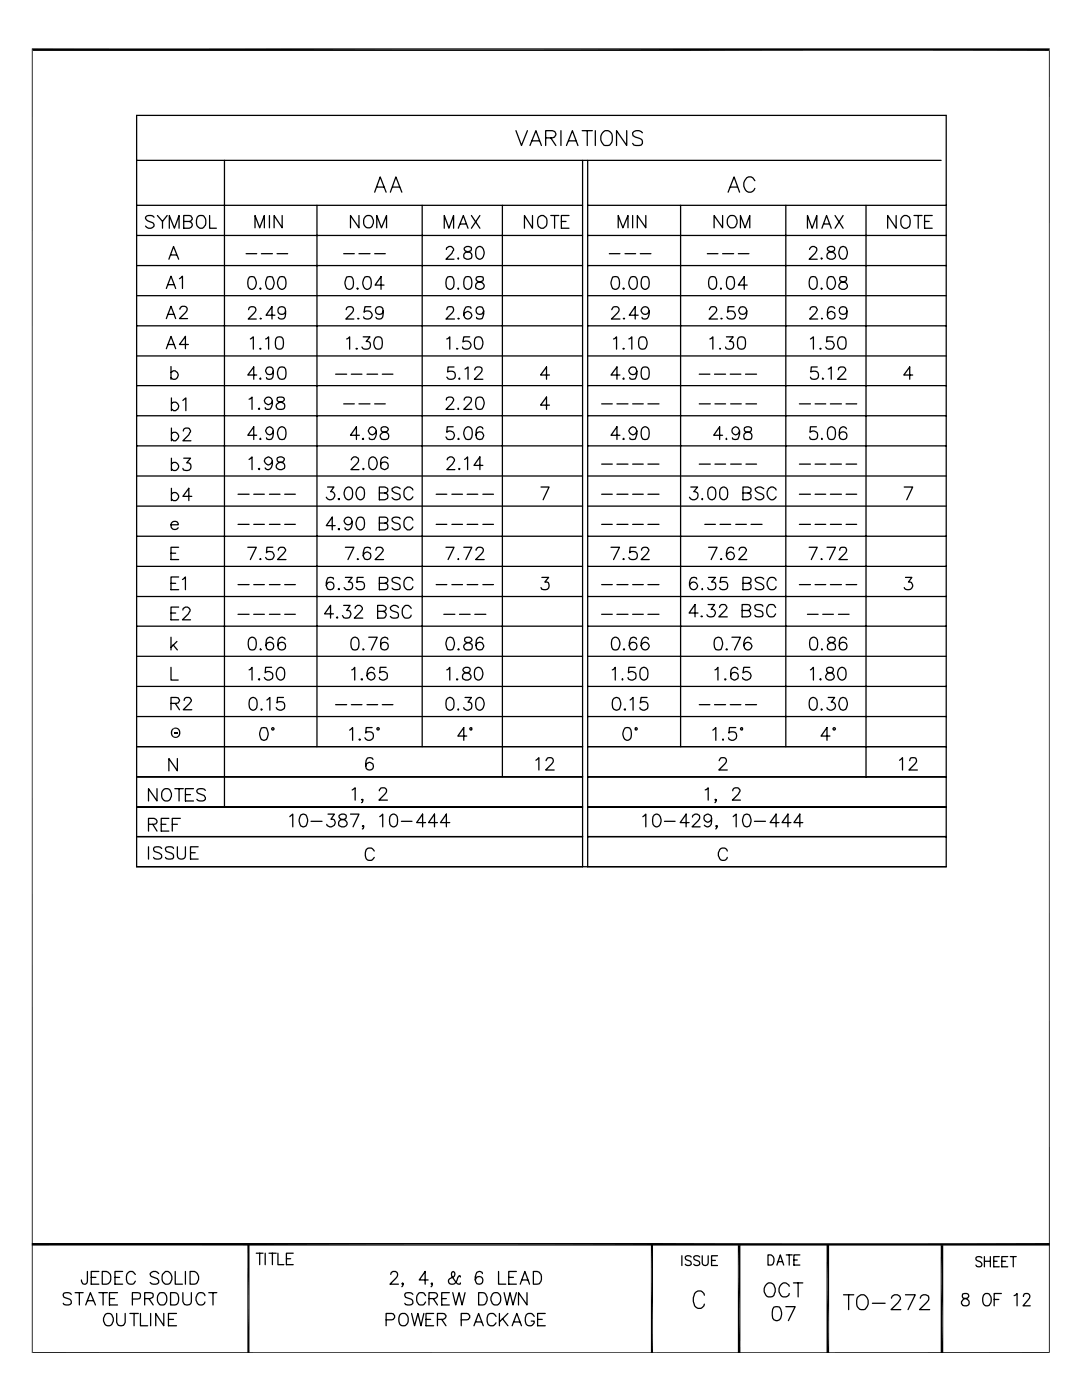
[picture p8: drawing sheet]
<svg xmlns="http://www.w3.org/2000/svg" width="216mm" height="279mm" viewBox="0 0 216 279" stroke-linecap="round" stroke-linejoin="round" font-family="sans-serif">
<g fill="none" stroke="#000" stroke-width=".25">
<path d="M27.3 23h161.5v150h-161.5zM27.3 32h160.5M44.8 32v129M74.8 38.4l1.1-3.1 1.1 3.1M75.2 37.3h1.4M77.9 38.4l1.1-3.1 1.2 3.1M78.3 37.3h1.5M103 26.1l1.1 2.9 1.1-2.9M105.7 29l1.2-2.9 1.1 2.9M106.2 28.1h1.4M108.9 27.5h1.3a.77 .77 0 0 0 .5-1.2l-.5-.2h-1.3v2.9M109.9 27.5l1 1.5"/>
<path d="M111.9 26.1v2.9M113 29l1.2-2.9 1.1 2.9M113.5 28.1h1.4M116.2 26.1h2M116.2 32v141M117.2 26.1v2.9M117.3 32v141h71.5M118.8 26.1v2.9M120.2 26.5l.3-.3a1.1 1.1 0 0 1 1.7 1 1.47 1.47 0 0 1-.9 1.8h-.8a1.79 1.79 0 0 1-.3-2.5zM125.1 26.1v2.9l-2.1-2.9v2.9M128.2 26.5a1.26 1.26 0 0 0-2 0 .64 .64 0 0 0 .5 .8l.9 .3a.73 .73 0 0 1 .6 .8 .73 .73 0 0 1-.7 .6h-1l-.3-.4M145.3 38.4l1.2-3.1 1.1 3.1"/>
<path d="M145.7 37.3h1.5M150.6 36.1a1.05 1.05 0 0 0-1-.8 1.05 1.05 0 0 0-1 .8 1.7 1.7 0 0 0 .8 2.3 1.08 1.08 0 0 0 1.2-.8M27.3 53h88.9M27.3 41h88.9M27.3 47h88.9M27.3 59h88.9M30.7 43.3a1.16 1.16 0 0 0-1.7 0v.3a2.35 2.35 0 0 0 1.6 .9l.1 .6a1.01 1.01 0 0 1-1.7 0M31.4 43l1 1.2 1-1.2M32.4 44.2v1.4M33.2 57.6l.9-2.5 1 2.5M33.5 56.8h1.2M33.7 51.7l.9-2.5 1 2.5"/>
<path d="M33.8 45.6v-2.6l1 2.6 .9-2.6v2.6M34 50.9h1.2M35.8 55.6l.6-.5v2.5M36.7 44.2h1.1a.59 .59 0 0 0 .6-.6 .59 .59 0 0 0-.6-.6h-1.1v2.6h1.1a.69 .69 0 0 0 .4-1.2l-.4-.2M39.6 43.1l.8-.1a1.5 1.5 0 0 1 0 2.6 1.16 1.16 0 0 1-1.2-1.7l.2-.6zM41.8 43v2.6h1.4M49.1 50.6h2.1M49.8 55.3a.84 .84 0 0 1 1.2 .4 1.28 1.28 0 0 1-.9 2 1.14 1.14 0 0 1-.7-1.4l.1-.6zM50.9 45.5v-2.5l.9 2.5 .9-2.5v2.5M52 57.5l-.2 .1 .2 .1 .1-.1M52.2 50.6h2.2M53.3 55.3h1.1a2.08 2.08 0 0 1 0 2.3l-.6 .1a1.39 1.39 0 0 1-.6-2z"/>
<path d="M53.8 43v2.5M55.3 50.6h2.1M55.8 55.3a.84 .84 0 0 1 1.2 .4 2.21 2.21 0 0 1-.3 1.9 .74 .74 0 0 1-1.2-.4 1.81 1.81 0 0 1 .3-1.9zM56.3 43v2.5l-1.6-2.5v2.5M63.2 41v108M68.6 50.6h2.1M69.2 55.3a.9 .9 0 0 1 1.2 .4 2.21 2.21 0 0 1-.2 1.9l-.6 .1a1.39 1.39 0 0 1-.6-2zM71.4 57.5l-.2 .1 .2 .1 .1-.1M71.6 43v2.5l-1.7-2.5v2.5M71.6 50.6h2.2M72.8 55.3a.84 .84 0 0 1 1.2 .4 2.21 2.21 0 0 1-.3 1.9 .74 .74 0 0 1-1.1-.4 1.81 1.81 0 0 1 .2-1.9zM73.1 43.1a1.13 1.13 0 0 1 1.3 .4 1.13 1.13 0 0 1-.1 1.4 .92 .92 0 0 1-1 .6 .92 .92 0 0 1-.7-1 1.34 1.34 0 0 1 .5-1.4z"/>
<path d="M74.8 50.6h2.1M75.2 45.5v-2.5l.9 2.5 1-2.5v2.5M76.6 56.9h-1.8l1.2-1.7v2.5M84.2 41v108M88.6 45.6v-2.6l1 2.6 .9-2.6v2.6M89.1 49.8a.72 .72 0 0 1 .8-.6 .72 .72 0 0 1 .6 .8l-.3 .5-1.2 1.2h1.6M89.3 55.3a.84 .84 0 0 1 1.2 .4 2.21 2.21 0 0 1-.2 1.9 .74 .74 0 0 1-1.2-.4 2.45 2.45 0 0 1 .2-1.9zM91.4 45.6l1.1-2.6 .9 2.6M91.4 57.5v.2l.1-.1M91.4 51.5v.2l.1-.1M91.9 44.7h1.1M92.8 49.4l-.2 .4a1.4 1.4 0 0 0 1.2 .6 .81 .81 0 0 1 .2 1.2 .94 .94 0 0 1-1.5-.4 .73 .73 0 0 1 .7-.9l.8-.3 .1-.5a.89 .89 0 0 0-1.3-.1z"/>
<path d="M92.9 55.3a.84 .84 0 0 1 1.2 .4 2.21 2.21 0 0 1-.3 1.9 .74 .74 0 0 1-1.2-.4 2.45 2.45 0 0 1 .3-1.9zM94.1 43l1.7 2.6M95.2 55.3l-.2 .5a1.4 1.4 0 0 0 1.2 .6 .69 .69 0 0 1 .2 1.2 .94 .94 0 0 1-1.5-.4 .73 .73 0 0 1 .7-.9l.8-.3v-.7zM95.2 49.4a.74 .74 0 0 1 1.2 .3 1.28 1.28 0 0 1-.8 2 1.14 1.14 0 0 1-.7-1.4l.1-.6zM95.8 43l-1.7 2.6M100.2 41v114M106.3 43v2.6l-1.7-2.6v2.6M107.4 43.3l.5-.3a1.28 1.28 0 0 1 1.3 .9 1.28 1.28 0 0 1-.6 1.5l-.1 .2h-.6a1.44 1.44 0 0 1-.5-2zM109.9 43h1.6M110.7 43v2.6M112 44.2h.9M113.5 43h-1.5v2.6h1.5"/>
<path d="M117.3 53h71.5M117.3 41h71.5M117.3 47h71.5M117.3 59h71.5M121.6 50.6h2.1M122.3 55.3a.9 .9 0 0 1 1.2 .4 2.21 2.21 0 0 1-.2 1.9l-.6 .1a1.39 1.39 0 0 1-.6-2zM123.4 45.5v-2.5l.9 2.5 1-2.5v2.5M124.5 57.5l-.2 .1 .2 .1v-.1M124.7 50.6h2.1M125.9 55.3a.84 .84 0 0 1 1.2 .4 2.21 2.21 0 0 1-.3 1.9 .74 .74 0 0 1-1.2-.4 1.81 1.81 0 0 1 .3-1.9zM126.2 43v2.5M127.8 50.6h2.1"/>
<path d="M128.3 55.3a.84 .84 0 0 1 1.2 .4 2.21 2.21 0 0 1-.3 1.9 .74 .74 0 0 1-1.2-.4 2.45 2.45 0 0 1 .3-1.9zM128.9 43v2.5l-1.7-2.5v2.5M135.8 41v108M141.1 50.6h2.2M141.7 55.3a.84 .84 0 0 1 1.2 .4 2.21 2.21 0 0 1-.2 1.9 .74 .74 0 0 1-1.2-.4 2.45 2.45 0 0 1 .2-1.9zM143.8 57.5v.2l.1-.1M144.2 43v2.5l-1.7-2.5v2.5M144.2 50.6h2.2M145.3 55.3a.84 .84 0 0 1 1.2 .4 2.21 2.21 0 0 1-.3 1.9 .74 .74 0 0 1-1.2-.4 2.45 2.45 0 0 1 .3-1.9zM145.6 43.1a1.13 1.13 0 0 1 1.3 .4 1.13 1.13 0 0 1 0 1.4 .91 .91 0 0 1-1 .6 .91 .91 0 0 1-.8-1 1.34 1.34 0 0 1 .5-1.4zM147.3 50.6h2.1M147.7 45.5v-2.5l1 2.5 .9-2.5v2.5"/>
<path d="M149.1 56.9h-1.8l1.2-1.7v2.5M156.8 41v108M161.1 45.6v-2.6l1 2.6 .9-2.6v2.6M161.5 49.8a.72 .72 0 0 1 .8-.6 .72 .72 0 0 1 .7 .8l-.4 .5-1.1 1.2h1.6M161.8 55.3a.84 .84 0 0 1 1.2 .4 2.21 2.21 0 0 1-.3 1.9 .74 .74 0 0 1-1.2-.4 2.45 2.45 0 0 1 .3-1.9zM163.9 57.5v.2l.2-.1M163.9 51.5v.2l.2-.1M164 45.6l.9-2.6 1 2.6M164.3 44.7h1.2M165.3 49.4l-.2 .4 .4 .3a1.14 1.14 0 0 1 1.2 1.1 .93 .93 0 0 1-.8 .6 .93 .93 0 0 1-.9-.6 .73 .73 0 0 1 .7-.9l.8-.3v-.5l-.4-.3zM165.4 55.3a.84 .84 0 0 1 1.1 .4 1.28 1.28 0 0 1-.8 2 1.14 1.14 0 0 1-.7-1.4l.1-.6zM166.6 43l1.6 2.6"/>
<path d="M167.6 55.3a.54 .54 0 0 0 .3 .8l.8 .3 .4 .5a.76 .76 0 0 1-.6 .8 .91 .91 0 0 1-1.1-.5v-.3l.3-.5a1.4 1.4 0 0 0 1.2-.6l-.1-.5zM167.7 49.4l.6-.2a1.39 1.39 0 0 1 .6 2l-.2 .4-.6 .1a1.39 1.39 0 0 1-.5-2zM168.2 43l-1.6 2.6M172.8 41v114M178.8 43v2.6l-1.7-2.6v2.6M180 43.3l.4-.3h.5a1.44 1.44 0 0 1 .6 2l-.1 .2-.5 .4a1.29 1.29 0 0 1-1.2-.8 1.29 1.29 0 0 1 .3-1.5zM182.4 43h1.6M183.2 43v2.6M184.5 44.2h.9M186 43h-1.5v2.6h1.5M27.3 77h88.9M27.3 65h88.9"/>
<path d="M27.3 71h88.9M33.2 63.6l.9-2.5 1 2.5M33.2 69.6l.9-2.5 1 2.5M33.5 62.7h1.2M33.5 68.7h1.2M34.1 74.3a.81 .81 0 0 1 1.2 0 .81 .81 0 0 1 0 1.1 .81 .81 0 0 1-1.2 0M34.1 73.2v2.5M34.2 79.4v2.6M35.9 61.7a.72 .72 0 0 1 .8-.6 .72 .72 0 0 1 .6 .7l-.3 .6-1.2 1.2h1.6M36.5 79.9l.6-.5v2.6M37.6 68.7h-1.8l1.2-1.6v2.5M49.6 61.8a.55 .55 0 0 1 .5-.6h.4a.6 .6 0 0 1 .5 .9l-1.5 1.6h1.6"/>
<path d="M49.7 79.7l.6-.5v2.5M50 67.6l.5-.4v2.5M51.2 74.8h-1.8l1.2-1.6v2.5M52 63.5v.2l.2-.1M52 75.4l-.2 .2h.3M52 69.5l-.2 .1h.3M53 67.6l.6-.4v2.5M54.5 74.1a.77 .77 0 0 1-1.1 .5 .77 .77 0 0 1-.2-1.2 .77 .77 0 0 1 1.2 .2 2.48 2.48 0 0 1-.2 2 .72 .72 0 0 1-1-.2M54.9 62.9h-1.8l1.2-1.7v2.5M55.3 67.3a.89 .89 0 0 1 1.2 .3 2.35 2.35 0 0 1-.3 2 .89 .89 0 0 1-1.2-.3 2.35 2.35 0 0 1 .3-2zM55.4 79.3a.54 .54 0 0 0 .2 .9 1.03 1.03 0 0 1 1.2 1l-.1 .2a1.03 1.03 0 0 1-1.6-.2 1.02 1.02 0 0 1 1.3-1l.3-.4v-.2a1.09 1.09 0 0 0-1.3-.3zM55.8 73.3a.89 .89 0 0 1 1.2 .4 2.35 2.35 0 0 1-.3 1.9 .89 .89 0 0 1-1.2-.3 1.76 1.76 0 0 1 .3-2z"/>
<path d="M57 62.1a.77 .77 0 0 1-1.1 .5 .77 .77 0 0 1-.2-1.2 .77 .77 0 0 1 1.2 .2 2.48 2.48 0 0 1-.3 2 .85 .85 0 0 1-1.1-.3M67 74.7h2.2M69.1 61.8a.55 .55 0 0 1 .5-.6h.4a.6 .6 0 0 1 .4 .9l-1.4 1.6h1.6M69.2 67.6l.6-.4v2.5M70.1 74.7h2.1M71.2 69.5l-.2 .1h.3M71.5 63.5v.2l.1-.1M72.5 67.2h1.3l-.7 1a.8 .8 0 0 1 .8 .9 .8 .8 0 0 1-1.1 .6l-.3-.1-.3-.3M73.2 74.7h2.2M74 61.2h-1.2l-.2 1.1a.9 .9 0 0 1 1.3-.2 .9 .9 0 0 1 .2 1.3 .9 .9 0 0 1-1.3 .2l-.2-.4M75 67.3a.89 .89 0 0 1 1.2 .3 2.35 2.35 0 0 1-.3 2 .89 .89 0 0 1-1.1-.3 1.76 1.76 0 0 1 .2-2zM76.3 74.7h2.1"/>
<path d="M76.5 62.1a.77 .77 0 0 1-1.2 .5 .77 .77 0 0 1-.2-1.2 .77 .77 0 0 1 1.3 .2 2.48 2.48 0 0 1-.3 2 .85 .85 0 0 1-1.1-.3M89.1 79.8v-.1a.75 .75 0 0 1 .8-.5 .75 .75 0 0 1 .6 .7l-.3 .6-1.2 1.2h1.6M89.2 61.8l.1-.5 .8-.1a.62 .62 0 0 1 .3 .9l-1.4 1.6h1.7M89.2 67.6l.5-.4v2.5M90.6 73.2h-1.2l-.1 1.1a.9 .9 0 0 1 1.3 0 .9 .9 0 0 1-.1 1.3 1.05 1.05 0 0 1-1.3-.3M91.2 69.5v.2l.2-.1M91.5 63.5l-.1 .1h.2M91.7 75.4l-.2 .2h.3M92.6 79.8a.75 .75 0 0 1 .7-.6 .75 .75 0 0 1 .8 .5l-.1 .5-1.5 1.5h1.6M92.8 73.7l.6-.5v2.5M93.7 67.2h-1.2l-.1 1a.9 .9 0 0 1 1.3 .1 .9 .9 0 0 1-.1 1.3l-.4 .1a.71 .71 0 0 1-.9-.4M94 61.6a.72 .72 0 0 0-1-.3 1.74 1.74 0 0 0 0 2.3 .77 .77 0 0 0 1.1-.5 .77 .77 0 0 0-.7-1 1.06 1.06 0 0 0-.9 .8"/>
<path d="M94.7 73.8l.2-.4a.97 .97 0 0 1 1.2 0 .89 .89 0 0 1-.3 1.1l-1.1 1.2h1.7M95 67.3a.89 .89 0 0 1 1.2 .3 1.76 1.76 0 0 1-.3 2 .89 .89 0 0 1-1.2-.3 2.35 2.35 0 0 1 .3-2zM95.2 79.3a.89 .89 0 0 1 1.2 .4 1.81 1.81 0 0 1-.2 1.9 .84 .84 0 0 1-1.2-.4 2.21 2.21 0 0 1 .2-1.9zM96.5 62.1a.76 .76 0 0 1-1 .7 .76 .76 0 0 1-.4-1.2 .76 .76 0 0 1 1.3 0 2.12 2.12 0 0 1-.2 2h-1l-.1-.3M109.6 74.8h-1.7l1.2-1.6v2.5M117.3 77h71.5M117.3 65h71.5M117.3 71h71.5M122.1 61.8l.2-.5 .8-.1a.62 .62 0 0 1 .3 .9l-1.4 1.6h1.7M122.4 67.6l.6-.4v2.5M123.7 74.8h-1.8l1.2-1.6v2.5M124.5 69.5l-.2 .1h.2"/>
<path d="M124.5 75.4l-.2 .2h.2M124.5 63.5l-.1 .1h.2M125.5 67.6l.6-.4v2.5M127.1 74.1a.79 .79 0 0 1-1 .6 .79 .79 0 0 1-.5-1.1 .79 .79 0 0 1 1.1-.3 1.92 1.92 0 0 1 0 2.3 .79 .79 0 0 1-1.1-.2M127.3 62.9h-1.7l1.1-1.7v2.5M127.8 67.3a.89 .89 0 0 1 1.1 .3 1.76 1.76 0 0 1-.2 2 .89 .89 0 0 1-1.2-.3 2.35 2.35 0 0 1 .3-2zM128.3 73.3a.89 .89 0 0 1 1.2 .4 2.35 2.35 0 0 1-.3 1.9 .89 .89 0 0 1-1.2-.3 2.35 2.35 0 0 1 .3-2zM129.5 62.1a.78 .78 0 0 1-.9 .7 .78 .78 0 0 1-.6-1.1 .78 .78 0 0 1 1.1-.4 1.63 1.63 0 0 1 0 2.3 .72 .72 0 0 1-1-.3M139.5 74.7h2.1M141.6 61.8l.2-.5 .8-.1a.62 .62 0 0 1 .3 .9l-1.4 1.6h1.7M141.6 67.6l.6-.4v2.5M142.6 74.7h2.2"/>
<path d="M143.7 69.5l-.1 .1h.2M143.9 63.5v.2l.2-.1M144.9 67.2h1.4l-.8 1h.5a.82 .82 0 0 1 .3 1 .82 .82 0 0 1-.9 .5l-.5-.1-.1-.3M145.7 74.7h2.1M146.5 61.2h-1.2l-.1 1.1a.84 .84 0 0 1 1.5 .3 .84 .84 0 0 1-1.1 1.1l-.3-.1-.3-.4M147.5 67.3a.89 .89 0 0 1 1.2 .3 2.35 2.35 0 0 1-.3 2 .89 .89 0 0 1-1.2-.3 2.35 2.35 0 0 1 .3-2zM148.8 74.7h2.2M149 62.1a.78 .78 0 0 1-.9 .7 .78 .78 0 0 1-.6-1.1 .78 .78 0 0 1 1.1-.4 1.63 1.63 0 0 1 0 2.3 .72 .72 0 0 1-1-.3M161.6 61.8a.55 .55 0 0 1 .5-.6l.7 .1 .3 .6-.4 .6-1.2 1.2h1.7M161.7 67.6l.6-.4v2.5M163.1 73.2h-1.2l-.1 1.1a.9 .9 0 0 1 1.3 0 .9 .9 0 0 1-.1 1.3h-1.1l-.2-.3M163.7 69.5l-.1 .1h.2"/>
<path d="M164 63.5l-.1 .1h.2M164.2 75.4v.3l.1-.1M165.3 73.7l.6-.5v2.5M166.2 67.2h-1.2l-.1 1a.9 .9 0 0 1 1.4 .1 .9 .9 0 0 1-.3 1.3 .9 .9 0 0 1-1.2-.3M166.5 61.6a.85 .85 0 0 0-1.1-.3 2.6 2.6 0 0 0-.2 2 .77 .77 0 0 0 1.2 .2 .77 .77 0 0 0-.2-1.2 .77 .77 0 0 0-1.1 .6M167.3 73.8l.1-.4a.89 .89 0 0 1 1.3 .3v.2l-.4 .6-1.2 1.2h1.7M167.6 67.3a.89 .89 0 0 1 1.1 .3 2.35 2.35 0 0 1-.2 2 .89 .89 0 0 1-1.2-.3 1.76 1.76 0 0 1 .3-2zM169 62.1a.77 .77 0 0 1-1.1 .5 .77 .77 0 0 1-.2-1.2 .77 .77 0 0 1 1.2 .2 2.48 2.48 0 0 1-.2 2 .85 .85 0 0 1-1.1-.3M182.1 74.8h-1.8l1.2-1.6v2.5M27.3 89h88.9M27.3 83h88.9M27.3 95h88.9"/>
<path d="M34.2 80.6a.82 .82 0 0 1 1.2-.1 .82 .82 0 0 1 0 1.2 .82 .82 0 0 1-1.2-.1M34.2 86.6a.79 .79 0 0 1 1.1-.2 .79 .79 0 0 1 .2 1.1l-.4 .5h-.5l-.4-.5M34.2 92.6a.8 .8 0 0 1 1.2-.1 .8 .8 0 0 1 0 1.2 .8 .8 0 0 1-1.2-.1M34.2 98.6a.8 .8 0 0 1 1.2-.1 .8 .8 0 0 1 0 1.2 .8 .8 0 0 1-1.2-.1M34.2 85.4v2.6M34.2 91.4v2.5M34.2 97.5v2.4M36.6 86a.55 .55 0 0 1 .5-.6l.7 .1 .2 .7-.3 .6-1.2 1.2h1.6M36.7 91.4h1.3l-.7 1a.79 .79 0 0 1 .8 .8 .79 .79 0 0 1-1 .7l-.4-.1-.2-.3M38.3 99.1h-1.8l1.2-1.6v2.4M47.5 98.6h2.2M49.7 91.7l.6-.5v2.5"/>
<path d="M50.6 98.6h2.1M51.2 86.9h-1.8l1.2-1.7v2.5M51.7 81.4l-.1 .2h.2M51.7 93.5l-.1 .1 .1 .1 .1-.1M52 87.5l-.2 .1h.3M53.8 98.6h2.1M54.4 80a.81 .81 0 0 1-.9 .8 .81 .81 0 0 1-.8-.9 .81 .81 0 0 1 .9-.7 .81 .81 0 0 1 .8 .8l-.2 1.2a.84 .84 0 0 1-1.2 .4l-.1-.2M54.4 92a.8 .8 0 0 1-1.1 .8 .8 .8 0 0 1-.4-1.2 .8 .8 0 0 1 1.3-.1 1.38 1.38 0 0 1-.9 2.2l-.4-.3M54.5 86a.76 .76 0 0 1-1.2 .6 .76 .76 0 0 1 .1-1.3 .76 .76 0 0 1 1.1 .7l-.1 1.2a.84 .84 0 0 1-1.1 .4l-.1-.2M55.4 91.4a.58 .58 0 0 0 .2 .8 .93 .93 0 0 1 1.2 1 .95 .95 0 0 1-.8 .5 .95 .95 0 0 1-.9-.5 1.02 1.02 0 0 1 1.3-1l.3-.4v-.3a.97 .97 0 0 0-1.3-.1zM55.8 85.3a.74 .74 0 0 1 1.2 .4 2.45 2.45 0 0 1-.3 1.9 .84 .84 0 0 1-1.2-.4 1.65 1.65 0 0 1 .3-1.9zM56.8 98.6h2.1"/>
<path d="M65.4 97.2h1.2l-.6 .9a.85 .85 0 0 1 .7 1.3 .85 .85 0 0 1-1.4 .1l-.2-.3M67.6 99.5l-.1 .1 .1 .1 .1-.1M68.6 80.6h2.1M69.1 97.4a.74 .74 0 0 1 1.2 .3 2.21 2.21 0 0 1-.3 1.9 .74 .74 0 0 1-1.2-.4 1.65 1.65 0 0 1 .3-1.8zM70.1 91.8a.74 .74 0 0 1 1.2-.5 .74 .74 0 0 1-.1 1.2l-1.2 1.2h1.6M71.5 97.4a.74 .74 0 0 1 1.1 .3 2.21 2.21 0 0 1-.2 1.9 .74 .74 0 0 1-1.2-.4 1.65 1.65 0 0 1 .3-1.8zM71.6 80.6h2.2M71.7 86.9h-1.8l1.2-1.7v2.5M72.5 87.5l-.2 .1h.3M72.5 93.5v.2l.1-.1M73.9 91.4a.74 .74 0 0 1 1.2 .3 1.28 1.28 0 0 1-.8 2 1.14 1.14 0 0 1-.7-1.4l.1-.6zM74.8 80.6h2.1"/>
<path d="M75.1 86a.76 .76 0 0 1-.9 .8 .76 .76 0 0 1-.6-1 .76 .76 0 0 1 1.1-.5 1.57 1.57 0 0 1 0 2.3 .72 .72 0 0 1-1-.2M75.7 98.4l1.4-.1a.6 .6 0 0 0 .2-.8l-.5-.3h-1.1v2.5h1.1l.5-.2v-.9l-.5-.2M76.1 85.3a.58 .58 0 0 0 .3 .9 .93 .93 0 0 1 1.2 1 .88 .88 0 0 1-1 .5 .88 .88 0 0 1-.7-.8 1.12 1.12 0 0 1 1.1-.7l.3-.2 .2-.4a.89 .89 0 0 0-1.4-.3zM77.4 91.5l-.1-.1a.82 .82 0 0 0-1.3 .3l-.1 1.2a.85 .85 0 0 0 .9 .8 .78 .78 0 0 0 .7-.8 .78 .78 0 0 0-.8-.7 .78 .78 0 0 0-.8 .7M79.8 97.5a1.08 1.08 0 0 0-1.6 0 .63 .63 0 0 0 .5 .8l1 .3a.69 .69 0 0 1 0 1 1 1 0 0 1-1.5-.3M82.4 97.8l-.1-.3-.5-.3a1.24 1.24 0 0 0-1.2 .6 1.24 1.24 0 0 0 .1 1.3l.6 .6a1 1 0 0 0 1.1-.6M87 98.6h2.2M89.2 91.8a.72 .72 0 0 1 .8-.6 .72 .72 0 0 1 .7 .7l-.4 .6-1.1 1.2h1.6M90.2 98.6h2.1M90.4 85.2h-1.2v1.1a.88 .88 0 0 1 1.3 0 .88 .88 0 0 1-.3 1.3 .88 .88 0 0 1-1.2-.4M91.4 81.4v.2h.1M91.5 87.5l-.1 .1h.2"/>
<path d="M91.6 93.5v.2l.2-.1M92.7 91.7l.6-.5v2.5M93 85.3a.74 .74 0 0 1 1.1 .4 2.45 2.45 0 0 1-.2 1.9 .84 .84 0 0 1-1.2-.4 1.65 1.65 0 0 1 .3-1.9zM93.2 98.6h2.1M96.4 85.6l-.1-.3a.74 .74 0 0 0-1.2 .4 2.09 2.09 0 0 0 .2 1.9 .82 .82 0 0 0 1.2-.6 .76 .76 0 0 0-.7-.8 .76 .76 0 0 0-.8 .7M96.4 92.9h-1.8l1.2-1.7v2.5M96.4 98.6h2.1M107.9 97.2h1.7l-1.2 2.5M109.6 80.9h-1.7l1.2-1.7v2.5M117.3 89h71.5M117.3 83h71.5M117.3 95h71.5"/>
<path d="M120.1 80.6h2.1M120.1 92.6h2.1M120.1 98.6h2.1M123.1 80.6h2.2M123.1 92.6h2.2M123.1 98.6h2.2M123.7 86.9h-1.8l1.2-1.7v2.5M124.5 87.5l-.2 .1h.2M126.2 80.6h2.2M126.2 92.6h2.2M126.2 98.6h2.2M127.1 86a.76 .76 0 0 1-1.2 .6 .74 .74 0 0 1-.1-1.1 .74 .74 0 0 1 1.1 .1 2.18 2.18 0 0 1-.2 2 .79 .79 0 0 1-1.1-.2"/>
<path d="M128.3 85.3a.74 .74 0 0 1 1.2 .4 2.45 2.45 0 0 1-.3 1.9 .84 .84 0 0 1-1.2-.4 2.21 2.21 0 0 1 .3-1.9zM129.3 80.6h2.2M129.3 92.6h2.2M129.3 98.6h2.2M137.8 97.2h1.4l-.8 .9a.83 .83 0 0 1 .9 1 .83 .83 0 0 1-1.1 .6l-.6-.5M139.5 80.6h2.2M139.5 92.6h2.2M140.1 99.5v.2l.1-.1M141.6 97.4a.74 .74 0 0 1 1.1 .3 2.21 2.21 0 0 1-.2 1.9 .74 .74 0 0 1-1.2-.4 2.21 2.21 0 0 1 .3-1.8zM142.7 80.6h2.1M142.7 92.6h2.1M143.9 97.4a.74 .74 0 0 1 1.2 .3 2.21 2.21 0 0 1-.2 1.9 .74 .74 0 0 1-1.2-.4 2.21 2.21 0 0 1 .2-1.8z"/>
<path d="M144.2 86.9h-1.8l1.2-1.7v2.5M144.9 87.5v.1h.1M145.8 80.6h2.1M145.8 92.6h2.1M147.6 86a.76 .76 0 0 1-1.2 .6 .74 .74 0 0 1-.2-1.1 .74 .74 0 0 1 1.2 .1 2.18 2.18 0 0 1-.2 2h-1l-.1-.2M148.3 98.4l1.3-.1a.6 .6 0 0 0 .2-.8l-.5-.3h-1v2.5h1l.5-.2v-.9l-.5-.2M148.6 85.3a.58 .58 0 0 0 .2 .9 .93 .93 0 0 1 1.2 1l-.1 .3a1.08 1.08 0 0 1-1.4 0 .79 .79 0 0 1 .6-1.2l.5-.1a.58 .58 0 0 0 .3-.9l-.5-.1zM148.8 80.6h2.2M148.8 92.6h2.2M152.4 97.5a1.16 1.16 0 0 0-1.7 0v.3a2.35 2.35 0 0 0 1.5 .9l.2 .6a1.01 1.01 0 0 1-1.7 0M154.9 97.8l-.1-.3-.5-.3a1.27 1.27 0 0 0-1.2 1.3 1.27 1.27 0 0 0 1.2 1.2l.6-.6M159.5 80.6h2.2"/>
<path d="M159.5 92.6h2.2M159.5 98.6h2.2M162.6 80.6h2.2M162.6 92.6h2.2M162.6 98.6h2.2M162.9 85.2h-1.2l-.1 1.1a.88 .88 0 0 1 1.3-.1 .88 .88 0 0 1 0 1.3 .88 .88 0 0 1-1.3 0l-.1-.3M164 87.5l-.1 .1h.2M165.4 85.3a.74 .74 0 0 1 1.2 .4 2.45 2.45 0 0 1-.2 1.9 .84 .84 0 0 1-1.2-.4 2.21 2.21 0 0 1 .2-1.9zM165.7 80.6h2.2M165.7 92.6h2.2M165.7 98.6h2.2M168.8 80.6h2.1"/>
<path d="M168.8 92.6h2.1M168.8 98.6h2.1M168.9 85.6a.68 .68 0 0 0-1.1-.3 2.04 2.04 0 0 0 0 2.3 .77 .77 0 0 0 1.1-.3 .77 .77 0 0 0-.4-1.1 .77 .77 0 0 0-1 .7M180.4 97.2h1.7l-1.2 2.5M27.3 107h88.9M27.3 113h88.9M27.3 119h88.9M27.3 101h88.9M34.1 104.7h1.5a.77 .77 0 0 0-1.1-.6 .77 .77 0 0 0-.3 1.2 .82 .82 0 0 0 1.4 0M34.1 110.4h1M34.1 116.4h1M35.6 109.2h-1.5v2.5h1.5"/>
<path d="M35.6 115.1h-1.5v2.6h1.5M36.4 115.7l.6-.6v2.6M47.5 116.7h2.2M47.5 104.6h2.2M49.4 109.2h1.7l-1.1 2.5M50.6 116.7h2.1M50.6 104.6h2.1M52 111.5l-.2 .1h.3M53.8 116.7h2.1M53.8 104.6h2.1M54.4 109.2h-1.1l-.1 1.1a.84 .84 0 0 1 1.4 .3 .84 .84 0 0 1-1 1.1l-.3-.1-.3-.3M55.5 109.8l.1-.3 .4-.3 .7 .1a.52 .52 0 0 1 .1 .9l-1.4 1.5h1.7"/>
<path d="M56.8 116.7h2.1M56.8 104.6h2.1M66.5 115.6v-.3h-1.1a2.04 2.04 0 0 0 0 2.3 .77 .77 0 0 0 1.2-.3 .77 .77 0 0 0-.5-1.1 .77 .77 0 0 0-1 .6M66.9 104.9h-1.8l1.2-1.7v2.5M67.6 117.4l-.1 .2h.2M67.6 105.5l-.1 .1 .1 .1 .1-.1M68.9 109.2h1.7l-1.2 2.5M68.9 115.2h1.4l-.8 1a.8 .8 0 0 1 .9 .9 .8 .8 0 0 1-1.1 .6l-.4-.1-.2-.3M70.3 104.1a.78 .78 0 0 1-1 .6 .78 .78 0 0 1-.5-1 .78 .78 0 0 1 1-.4 1.57 1.57 0 0 1-.3 2.4l-.6-.1-.1-.3M71.4 111.5v.2l.1-.1M71.5 103.3a.84 .84 0 0 1 1.1 .4 2.21 2.21 0 0 1-.2 1.9 .74 .74 0 0 1-1.2-.4 1.81 1.81 0 0 1 .3-1.9zM72.5 115.2h-1.2l-.1 1a.9 .9 0 0 1 1.3 .1 .9 .9 0 0 1-.1 1.3 1.05 1.05 0 0 1-1.4-.3"/>
<path d="M73.9 109.6l-.1-.3h-1a2.08 2.08 0 0 0 0 2.3 .76 .76 0 0 0 1.1-.2 .76 .76 0 0 0-.2-1 .76 .76 0 0 0-1.1 .1l-.1 .4M75 109.8l.2-.5h1a.52 .52 0 0 1 .1 .9l-1.5 1.5h1.7M75.7 116.4h1.1l.5-.2a.59 .59 0 0 0 0-.7 .59 .59 0 0 0-.5-.3h-1.1v2.5h1.1l.5-.3 .1-.6-.3-.3-.3-.1M75.7 104.4l1.4-.1a.6 .6 0 0 0 .3-.7 .6 .6 0 0 0-.6-.4h-1.1v2.5h1.1l.5-.2a.72 .72 0 0 0-.5-1.1M79.8 115.6a1.08 1.08 0 0 0-1.6 0l.1 .5 1.1 .4a.66 .66 0 0 1 .3 1.1 1.26 1.26 0 0 1-1.5-.3M79.8 103.5a1.08 1.08 0 0 0-1.6 0 .63 .63 0 0 0 .5 .8l.7 .2a.66 .66 0 0 1 .3 1.1 1 1 0 0 1-1.5-.3M82.4 115.8a.91 .91 0 0 0-1.1-.6 .91 .91 0 0 0-.7 1 1.12 1.12 0 0 0 .3 1.1 1.12 1.12 0 0 0 1.1 .3l.4-.5M82.4 103.8a.91 .91 0 0 0-1.1-.6 .91 .91 0 0 0-.7 .9l.1 1.1 .6 .5a1 1 0 0 0 1.1-.5M87 116.7h2.2M87 104.6h2.2M89 109.2h1.6l-1.2 2.5M90.2 116.7h2.1"/>
<path d="M90.2 104.6h2.1M91.4 111.5v.1h.1M92.5 109.2h1.6l-1.1 2.5M93.2 116.7h2.1M93.2 104.6h2.1M95 109.8a.72 .72 0 0 1 .8-.6 .72 .72 0 0 1 .6 .7l-.3 .6-1.2 1.2h1.7M96.4 116.7h2.1M96.4 104.6h2.1M108.1 115.2h1.4l-.8 1h.4a.86 .86 0 0 1 .2 1.3 .86 .86 0 0 1-1.4-.2M117.3 107h71.5M117.3 113h71.5M117.3 119h71.5"/>
<path d="M117.3 101h71.5M120.1 116.7h2.1M120.1 104.6h2.1M121.9 109.2h1.7l-1.2 2.5M123.1 116.7h2.2M123.1 104.6h2.2M124.5 111.5l-.2 .1h.2M126.2 116.7h2.2M126.2 104.6h2.2M126.9 109.2h-1.2l-.1 1.1a.87 .87 0 0 1 1.6 .3 .87 .87 0 0 1-1.1 1.1l-.4-.1-.2-.3M128 109.8a.55 .55 0 0 1 .5-.6l.7 .1a.52 .52 0 0 1 .1 .9l-1.4 1.5h1.6M129.3 116.7h2.2"/>
<path d="M129.3 104.6h2.2M139 115.6a.72 .72 0 0 0-1-.3 1.71 1.71 0 0 0 0 2.3 .81 .81 0 0 0 1.1-.4 .81 .81 0 0 0-.5-1.1 .81 .81 0 0 0-1 .7M140.1 117.4l-.1 .2h.2M140.6 104.6h2.1M141.4 109.2h1.7l-1.2 2.5M141.4 115.2h1.3l-.7 1a.79 .79 0 0 1 .9 .8 .79 .79 0 0 1-1.1 .7l-.4-.1-.2-.3M143.7 104.6h2.1M143.9 111.5l-.1 .1h.2M145 115.2h-1.2l-.1 1a.9 .9 0 0 1 1.3 .1 .9 .9 0 0 1-.1 1.3 .97 .97 0 0 1-1.3-.3M146.4 109.6a.72 .72 0 0 0-1-.3 1.74 1.74 0 0 0 0 2.3 .77 .77 0 0 0 1-.3 .77 .77 0 0 0-.2-1l-.4-.1a1.06 1.06 0 0 0-.9 .7M146.8 104.6h2.1M147.5 109.8a.55 .55 0 0 1 .5-.6l.7 .1a.52 .52 0 0 1 .1 .9l-1.4 1.5h1.6"/>
<path d="M148.3 116.4h1l.5-.2a.59 .59 0 0 0 0-.7 .59 .59 0 0 0-.5-.3h-1v2.5h1l.5-.3v-.7l-.5-.3M149.9 104.6h2.2M152.4 115.6a1.16 1.16 0 0 0-1.7 0 .6 .6 0 0 0 .5 .6 1.47 1.47 0 0 1 1.2 .8v.3a1.16 1.16 0 0 1-1.7 0M154.9 115.8a.83 .83 0 0 0-.8-.6 .83 .83 0 0 0-.9 .6 1.13 1.13 0 0 0 0 1.4 1.13 1.13 0 0 0 1.3 .4l.4-.5M159.5 116.7h2.2M159.5 104.6h2.2M161.5 109.2h1.6l-1.2 2.5M162.6 116.7h2.2M162.6 104.6h2.2M163.9 111.5v.2l.2-.1M165 109.2h1.7l-1.2 2.5M165.7 116.7h2.2"/>
<path d="M165.7 104.6h2.2M167.6 109.8l.1-.5h1a.84 .84 0 0 1-.1 1.2l-1.2 1.2h1.7M168.8 116.7h2.1M168.8 104.6h2.1M180.7 115.2h1.2l-.6 1h.6l.2 .6a.91 .91 0 0 1-.6 .9 .91 .91 0 0 1-1.1-.4M27.3 125h88.9M27.3 137h88.9M27.3 131h88.9M34.1 133.2v2.5h1.5M34.1 127.2v2.5M34.1 122.3h1M34.5 128.7l.9 1"/>
<path d="M35.3 128l-1.2 1.2M35.6 121.2h-1.5v2.5h1.5M36.5 121.8a.72 .72 0 0 1 .8-.7 .72 .72 0 0 1 .6 .8l-.3 .6-1.2 1.2h1.6M36.7 139.8l.3-.5 .7-.1 .2 .1 .3 .6-1.6 1.7h1.7M47.5 122.6h2.2M49.7 133.7l.3-.1 .3-.4v2.5M49.9 127.3a.74 .74 0 0 1 1.2 .4 2.45 2.45 0 0 1-.3 1.9 .84 .84 0 0 1-1.2-.4 2.21 2.21 0 0 1 .3-1.9zM50 139.4a.74 .74 0 0 1 1.2 .3 2.21 2.21 0 0 1-.2 1.9 .74 .74 0 0 1-1.2-.4 2.21 2.21 0 0 1 .2-1.8zM50.6 122.6h2.1M51.7 135.5l-.1 .1 .1 .1 .1-.1M52 129.5l-.1 .1h.3M53.3 139.7l.5-.5v2.5"/>
<path d="M53.8 122.6h2.1M54.2 133.2h-1.2l-.1 1.1a.88 .88 0 0 1 1.3 0 .88 .88 0 0 1-.2 1.3 .88 .88 0 0 1-1.3-.4M54.5 127.6a.68 .68 0 0 0-1.1-.3 2.04 2.04 0 0 0 0 2.3 .77 .77 0 0 0 1.1-.3 .77 .77 0 0 0-.4-1.1 .77 .77 0 0 0-1 .7M55.5 133.3a.74 .74 0 0 1 1.2 .4 2.21 2.21 0 0 1-.2 1.9 .74 .74 0 0 1-1.2-.4 1.65 1.65 0 0 1 .2-1.9zM56.6 139.2h-1.2l-.1 1.1a.88 .88 0 0 1 1.3 0 .88 .88 0 0 1-.2 1.4 .88 .88 0 0 1-1.3-.5M56.8 122.6h2.1M56.9 127.6a.68 .68 0 0 0-1.1-.3 2.04 2.04 0 0 0 0 2.3 .77 .77 0 0 0 1.1-.3 .77 .77 0 0 0-.5-1.1 .77 .77 0 0 0-.9 .7M66.5 122.5h-1.7l1.2-1.7v2.6M67.3 123.1l-.2 .2h.3M68.6 120.8h1.2l-.6 1h.3a.84 .84 0 0 1 .2 1.4 .84 .84 0 0 1-1.4-.3M70.2 133.7l.2-.1 .4-.4v2.5M70.4 127.3a.74 .74 0 0 1 1.1 .4 2.45 2.45 0 0 1-.2 1.9 .84 .84 0 0 1-1.2-.4 2.21 2.21 0 0 1 .3-1.9z"/>
<path d="M70.9 121.4v-.1a.84 .84 0 0 1 .9-.5l.5 .5v.3l-1.6 1.8h1.7M72.2 135.5l-.1 .1 .1 .1 .1-.1M72.5 129.5l-.1 .1h.2M73.6 127.2h1.7l-1.2 2.5M74.7 133.6l-.1-.3a.74 .74 0 0 0-1.2 .4 1.38 1.38 0 0 0 .6 2 .85 .85 0 0 0 .8-.8l-.1-.4a.8 .8 0 0 0-.9-.3 .8 .8 0 0 0-.6 .7M75.4 122h1.1a.59 .59 0 0 0 .5-.7l-.5-.5h-1.1v2.6h1.1a.68 .68 0 0 0 .6-.7 .68 .68 0 0 0-.6-.7M77 133.2h-1.1l-.1 1.1a.86 .86 0 0 1 1.3-.1 .86 .86 0 0 1-.1 1.3 .86 .86 0 0 1-1.3-.3M77.4 127.6l-.1-.3a.82 .82 0 0 0-1.3 .4 2.09 2.09 0 0 0 .3 1.9 .77 .77 0 0 0 1.1-.3 .77 .77 0 0 0-.5-1.1 .77 .77 0 0 0-1 .7M79.5 121.2a.87 .87 0 0 0-.9-.4 .87 .87 0 0 0-.7 .6l.2 .4 1.2 .5 .2 .7a1.08 1.08 0 0 1-1.6 0M82 121.4a.91 .91 0 0 0-1.3-.4 1.54 1.54 0 0 0 .2 2.4l.8-.1 .3-.5M88.6 122.6h2.2M89.2 133.7l.2-.1 .3-.4v2.5"/>
<path d="M89.3 127.3l.6-.1a1.39 1.39 0 0 1 .6 2l-.2 .4h-1a2.08 2.08 0 0 1 0-2.3zM89.3 139.4a.74 .74 0 0 1 1.2 .3 2.21 2.21 0 0 1-.2 1.9 .74 .74 0 0 1-1.2-.4 2.21 2.21 0 0 1 .2-1.8zM91.2 135.5v.2l.2-.1M91.5 129.5l-.1 .1h.2M91.7 122.6h2.1M92.5 133.3l-.1 .5a1.23 1.23 0 0 0 1.2 .6 .7 .7 0 0 1 .4 .7 .7 .7 0 0 1-.6 .6h-.5l-.5-.2a.79 .79 0 0 1 .6-1.2l.5-.1a.58 .58 0 0 0 .2-.9l-.3-.1zM92.8 127.3a.54 .54 0 0 0 .2 .9 1.03 1.03 0 0 1 1.2 1 .88 .88 0 0 1-1 .5 .88 .88 0 0 1-.7-.8 1.53 1.53 0 0 1 1.2-.7l.4-.4v-.2a.89 .89 0 0 0-1.3-.3zM92.8 139.2h1.3l-.7 .9a.66 .66 0 0 1 .7 .9 .88 .88 0 0 1-1 .7l-.5-.2-.1-.3M94.7 122.6h2.2M95 133.3a.74 .74 0 0 1 1.2 .4 1.28 1.28 0 0 1-.9 2 1.14 1.14 0 0 1-.6-1.4v-.6zM95.2 139.4a.74 .74 0 0 1 1.2 .3 1.28 1.28 0 0 1-.8 2 1.14 1.14 0 0 1-.7-1.4l.1-.6zM96.4 127.6l-.1-.3a.74 .74 0 0 0-1.2 .4 2.09 2.09 0 0 0 .2 1.9 .77 .77 0 0 0 1.2-.3 .77 .77 0 0 0-.5-1.1 .77 .77 0 0 0-1 .7"/>
<path d="M117.3 125h71.5M117.3 137h71.5M117.3 131h71.5M120.1 122.6h2.1M122.2 133.7l.2-.1 .4-.4v2.5M122.3 127.3a.74 .74 0 0 1 1.2 .4 1.81 1.81 0 0 1-.2 1.9 .84 .84 0 0 1-1.2-.4 2.21 2.21 0 0 1 .2-1.9zM122.5 139.4l.6-.2a1.39 1.39 0 0 1 .6 2l-.2 .4a.82 .82 0 0 1-1.2-.4 2.21 2.21 0 0 1 .2-1.8zM123.1 122.6h2.2M124.2 135.5v.2l.1-.1M124.5 129.5l-.1 .1h.2M125.7 139.7l.6-.5v2.5M126.2 122.6h2.2"/>
<path d="M126.7 133.2h-1.2l-.1 1.1a.86 .86 0 0 1 1.3-.1 .86 .86 0 0 1-.1 1.3 .86 .86 0 0 1-1.3-.3M127 127.6l-.1-.3-.6-.1a1.5 1.5 0 0 0-.6 2.2 .76 .76 0 0 0 1.2-.1 .76 .76 0 0 0-.3-1.1 .76 .76 0 0 0-1 .7M128 133.3a.74 .74 0 0 1 1.2 .4 2.21 2.21 0 0 1-.3 1.9 .74 .74 0 0 1-1.1-.4 2.21 2.21 0 0 1 .2-1.9zM129.1 139.2h-1.2l-.1 1.1a.89 .89 0 0 1 1.5 .3 .89 .89 0 0 1-1 1.1l-.5-.2-.1-.3M129.3 122.6h2.2M129.4 127.6l-.1-.3a.74 .74 0 0 0-1.2 .4 1.38 1.38 0 0 0 .6 2 .78 .78 0 0 0 .8-.7 .78 .78 0 0 0-.7-.8 .78 .78 0 0 0-.9 .7M139.3 122.3h-1.8l1.2-1.6v2.4M140 122.9l-.1 .1h.2M141.3 120.7h1.3l-.7 .9a.8 .8 0 0 1 .9 .9 .8 .8 0 0 1-1.2 .6l-.3-.1-.2-.3M142.7 133.7l.2-.1 .4-.4v2.5M142.8 127.3l.6-.1a1.39 1.39 0 0 1 .6 2l-.2 .4a.95 .95 0 0 1-1.2-.4 2.21 2.21 0 0 1 .2-1.9zM143.6 121.2l.2-.5h.7h.3l.2 .6-1.6 1.8h1.7"/>
<path d="M144.7 135.5v.2l.2-.1M145 129.5l-.1 .1h.2M146 127.2h1.7l-1.1 2.5M147.2 133.6a.68 .68 0 0 0-1.1-.3 2.48 2.48 0 0 0-.2 2.1 .77 .77 0 0 0 1.2 .1 .77 .77 0 0 0-.2-1.2 .77 .77 0 0 0-1.1 .6M148.1 121.8h1.1a.59 .59 0 0 0 .6-.6 .59 .59 0 0 0-.6-.5h-1.1v2.4h1.1a.64 .64 0 0 0 .6-.6 .64 .64 0 0 0-.6-.7M149.6 133.2h-1.2l-.1 1.1a.96 .96 0 0 1 1-.2 .96 .96 0 0 1 .6 .9 .99 .99 0 0 1-1.6 .5l-.1-.3M149.9 127.6l-.1-.3a.74 .74 0 0 0-1.2 .4 1.38 1.38 0 0 0 .6 2 .78 .78 0 0 0 .8-.7 .78 .78 0 0 0-.8-.8 .78 .78 0 0 0-.8 .7M152.2 121a1.08 1.08 0 0 0-1.6 0 .63 .63 0 0 0 .4 .8l.8 .1a.66 .66 0 0 1 .3 1.1 1.26 1.26 0 0 1-1.5-.2M154.8 121.2l-.4-.5h-.7a1.42 1.42 0 0 0 0 2.4l.7-.1 .4-.5M161.1 122.6h2.1M161.7 133.7l.6-.5v2.5M161.8 139.4a.74 .74 0 0 1 1.2 .3 2.21 2.21 0 0 1-.3 1.9 .74 .74 0 0 1-1.2-.4 2.21 2.21 0 0 1 .3-1.8z"/>
<path d="M161.9 127.3a.74 .74 0 0 1 1.2 .4 2.45 2.45 0 0 1-.3 1.9 .84 .84 0 0 1-1.2-.4 2.21 2.21 0 0 1 .3-1.9zM163.7 135.5l-.1 .1 .1 .1 .1-.1M164 129.5l-.1 .1h.2M164.2 122.6h2.1M165 133.3a.58 .58 0 0 0 .3 .9l.8 .2 .4 .5a.76 .76 0 0 1-.6 .8 .91 .91 0 0 1-1.1-.5v-.3l.3-.5 .8-.2a.58 .58 0 0 0 .3-.9l-.3-.1zM165.3 139.2h1.2l-.6 .9a.74 .74 0 0 1 .8 .9 .99 .99 0 0 1-1.6 .5l-.1-.3M165.4 127.3l-.2 .5 .3 .4a1.03 1.03 0 0 1 1.2 1l-.1 .3a.93 .93 0 0 1-1.5-.3 .73 .73 0 0 1 .7-.9l.5-.1a.54 .54 0 0 0 .2-.9l-.4-.1zM167.3 122.6h2.1M167.6 133.3a.74 .74 0 0 1 1.1 .4 2.21 2.21 0 0 1-.2 1.9 .74 .74 0 0 1-1.2-.4 1.65 1.65 0 0 1 .3-1.9zM167.7 139.4l.6-.2a1.39 1.39 0 0 1 .6 2l-.2 .4-.6 .1a1.39 1.39 0 0 1-.5-2zM168.9 127.6a.68 .68 0 0 0-1.1-.3 2.04 2.04 0 0 0 0 2.3 .77 .77 0 0 0 1.1-.3 .77 .77 0 0 0-.4-1.1 .77 .77 0 0 0-1 .7M27.3 143h88.9"/>
<path d="M27.3 149h88.9M27.3 155h88.9M31.3 157.4v2.5l-1.7-2.5v2.5M32.8 157.5a1.13 1.13 0 0 1 1.3 .4 1.13 1.13 0 0 1-.1 1.4 .92 .92 0 0 1-1 .5 .92 .92 0 0 1-.7-.9 1.34 1.34 0 0 1 .5-1.4zM34.1 140.4h1a.72 .72 0 0 0 .7-.7l-.2-.4-1.5-.1v2.4M34.9 157.4h1.7M35 140.4l.8 1.2M35.4 151.4v2.4l-1.7-2.4v2.4M35.7 157.4v2.5M37 158.6h1M38.6 157.4h-1.6v2.5h1.6M41 157.7a1.16 1.16 0 0 0-1.7 0 .57 .57 0 0 0 .5 .7l.7 .3a.6 .6 0 0 1 .5 .6 .6 .6 0 0 1-.6 .6l-.9-.1-.2-.3"/>
<path d="M52.2 145.3h1a2.08 2.08 0 0 1 0 2.3l-.6 .1a1.39 1.39 0 0 1-.6-2zM52.2 141.5v.2l.1-.1M67 140.6h2.2M69.8 145.7l.6-.5v2.5M70.1 140.6h2.1M70.3 157.6l.6-.4v2.5M71.8 147.5l-.2 .1 .2 .1 .1-.1M72.4 159.6h-.3l.2-.1a.45 .45 0 0 1-.2 .7M73.2 140.6h2.2M74.3 145.2h-1.2l-.1 1.1a.88 .88 0 0 1 1.3 0 .88 .88 0 0 1-.2 1.4 .88 .88 0 0 1-1.3-.5M74.4 151.6a.85 .85 0 0 0-1.1-.3 2.6 2.6 0 0 0-.2 2 .77 .77 0 0 0 1.2 .2 .77 .77 0 0 0-.2-1.2 .77 .77 0 0 0-1.1 .6M75.7 157.8l.2-.5 .8-.1a.62 .62 0 0 1 .3 1l-1.4 1.5h1.7"/>
<path d="M76.3 140.6h2.1M91.4 141.5v.2l.1-.1M93.1 146.9h-1.7l1.1-1.7v2.5M93.8 145.3h.3v.3h-.3zM106.9 151.7l.6-.5v2.5M109 151.8l.2-.5 .8-.1a.62 .62 0 0 1 .3 .9l-1.4 1.6h1.7M117.3 143h71.5M117.3 149h71.5M117.3 155h71.5M124.7 145.3a.84 .84 0 0 1 1.2 .4 2.21 2.21 0 0 1-.3 1.9 .74 .74 0 0 1-1.1-.4 1.81 1.81 0 0 1 .2-1.9zM124.7 141.5l-.2 .1 .2 .1 .1-.1M126.7 145.3h.4v.3h-.4z"/>
<path d="M139.5 140.6h2.1M140.7 157.6l.6-.4v2.5M142.2 145.7l.6-.5v2.5M142.6 140.6h2.2M142.9 159.6h-.2h.2v.3l-.2 .3M143.5 151.8l.3-.5 .7-.1a.62 .62 0 0 1 .4 .9l-1.5 1.6h1.7M144.3 147.5v.2l.1-.1M145.7 140.6h2.1M146.2 157.8a.55 .55 0 0 1 .5-.6l.7 .1a.52 .52 0 0 1 .1 .9l-1.4 1.5h1.6M146.8 145.2h-1.3v1.1a.86 .86 0 0 1 1.3-.1 .86 .86 0 0 1-.2 1.3 .86 .86 0 0 1-1.2-.3M147.8 145.3h.4v.3h-.4zM148.8 140.6h2.2"/>
<path d="M163.9 141.5v.2l.2-.1M165.6 146.9h-1.8l1.2-1.7v2.5M179.5 151.7l.6-.5v2.5M181.5 151.8l.2-.5 .8-.1a.62 .62 0 0 1 .3 .9l-1.4 1.6h1.6M27.3 161h88.9M27.3 167h88.9M29.6 164.5h1.1a.59 .59 0 0 0 .6-.7l-.6-.5h-1.1v2.6M29.6 169v2.4M30.5 164.5l.8 1.4M32.2 164.5h.9M32.3 169.3a1.08 1.08 0 0 0-1.7 0l.2 .6 1 .4a.61 .61 0 0 1 .5 .6 .61 .61 0 0 1-.6 .5h-.9l-.2-.3M33.7 163.3h-1.5v2.6h1.5"/>
<path d="M34.4 164.5h1M34.6 169.3a1.08 1.08 0 0 0-1.6 0l.2 .6 1 .4a.66 .66 0 0 1 .3 1.1 1.26 1.26 0 0 1-1.5-.3M35.4 169v1.8a.81 .81 0 0 0 .8 .7 .81 .81 0 0 0 .8-.7v-1.8M36 163.3h-1.6v2.6M38 170.2h.9M39.5 169h-1.5v2.4h1.5M57.8 163l.6-.5v2.5M60 162.6l.6-.1a1.39 1.39 0 0 1 .6 2l-.2 .3-.5 .2a1.39 1.39 0 0 1-.6-2zM62.1 163.9h2.2M65.4 162.5h1.3l-.7 1 .6 .1a.86 .86 0 0 1 .2 1 .86 .86 0 0 1-1 .4l-.5-.2-.1-.3M67.6 162.8v.3a1.23 1.23 0 0 0 1.2 .6 .7 .7 0 0 1 .5 .7 .7 .7 0 0 1-.6 .6h-.5l-.6-.2a.79 .79 0 0 1 .6-1.2l.5-.1a.58 .58 0 0 0 .3-.9 .97 .97 0 0 0-1.4 .2zM69.9 162.5h1.7l-1.2 2.5"/>
<path d="M72.6 164.8l-.1 .2-.2-.2h.2a.45 .45 0 0 1-.2 .6M74.7 169.8a.91 .91 0 0 0-1.1-.6 .91 .91 0 0 0-.7 1 1.08 1.08 0 0 0 .1 1.1 1.08 1.08 0 0 0 1.1 .4l.6-.6M75.8 163l.6-.5v2.5M78.1 162.6a.74 .74 0 0 1 1.1 .4 2.21 2.21 0 0 1-.2 1.8 .74 .74 0 0 1-1.2-.3 2.21 2.21 0 0 1 .3-1.9zM80.1 163.9h2.1M84.9 164.2h-1.8l1.2-1.7v2.5M87.3 164.2h-1.8l1.2-1.7v2.5M89.7 164.2h-1.8l1.2-1.7v2.5M117.3 161h71.5M117.3 167h71.5M128.3 163l.6-.5v2.5M130.6 162.6a.74 .74 0 0 1 1.1 .4 1.28 1.28 0 0 1-.8 2 1.14 1.14 0 0 1-.7-1.4l.1-.6z"/>
<path d="M132.6 163.9h2.1M137.5 164.2h-1.8l1.2-1.7v2.5M138.2 163.1a.74 .74 0 0 1 1.1-.5 .74 .74 0 0 1 0 1.2l-1.2 1.2h1.6M142 163.3a.77 .77 0 0 1-1 .7 .77 .77 0 0 1-.5-1 .77 .77 0 0 1 1.1-.4l.3 .2a2.48 2.48 0 0 1-.3 2 .73 .73 0 0 1-1.1-.1M143.1 164.8l-.2 .2-.1-.2h.3v.3l-.3 .3M145.1 169.8a.83 .83 0 0 0-.8-.6 .83 .83 0 0 0-.8 .6 1.13 1.13 0 0 0 0 1.4 1.13 1.13 0 0 0 1.3 .4l.3-.5M146.3 163l.6-.5v2.5M148.5 162.6l.6-.1a1.39 1.39 0 0 1 .6 2l-.2 .3-.6 .2a1.39 1.39 0 0 1-.6-2zM150.5 163.9h2.2M155.4 164.2h-1.7l1.2-1.7v2.5M157.8 164.2h-1.8l1.2-1.7v2.5M160.2 164.2h-1.8l1.2-1.7v2.5"/>
<path d="M14.2 258.3a1.08 1.08 0 0 0-1.6 0l.2 .6 1 .3a.61 .61 0 0 1 .4 .7 .61 .61 0 0 1-.6 .5l-.8-.1-.2-.2M15 258h1.6M15.8 258v2.4M17.4 253.7v2.3a.6 .6 0 0 1-.9 .2l-.2-.8M17.4 259.6h1.2M18.2 254.9h.9M19.7 253.7h-1.5v2.6h1.5M19.7 258h1.7M20.4 253.7h.9a1.35 1.35 0 0 1 .8 1.3 1.35 1.35 0 0 1-.8 1.3h-.9zM20.6 258v2.4M21.8 259.2h1.1M22.9 254.9h1"/>
<path d="M23.5 258h-1.7v2.4h1.7M24.5 253.7h-1.6v2.6h1.6M26.4 259.2h1.5l.1-.5-.1-.6-.5-.1h-1v2.4M27 254.3a.92 .92 0 0 0-1.1-.6 .92 .92 0 0 0-.7 1.1 1.08 1.08 0 0 0 .2 1.2 1.08 1.08 0 0 0 1.3 .2l.3-.5M28.9 259.2h1.1l.5-.3a.59 .59 0 0 0 0-.6 .59 .59 0 0 0-.5-.3h-1.1v2.4M29.7 259.2l.9 1.2M31.7 254.2a.93 .93 0 0 0-.9-.5 .93 .93 0 0 0-.8 .6l.2 .5 1 .3a.66 .66 0 0 1 .2 1.1 1.26 1.26 0 0 1-1.4-.3M31.8 258.1l.8-.1a1.42 1.42 0 0 1 0 2.4h-.5a1.5 1.5 0 0 1-.3-2.3zM32.4 254.3l.6-.6a1.35 1.35 0 0 1 1.3 1 1.35 1.35 0 0 1-.5 1.5l-.3 .1a1.24 1.24 0 0 1-1.1-.6 1.24 1.24 0 0 1 0-1.4zM34 258h.9a1.39 1.39 0 0 1 .6 2.1l-.6 .3h-.9zM35 253.7v2.6h1.4M36.5 258v1.8l.2 .3a.86 .86 0 0 0 .8 .3 .86 .86 0 0 0 .7-.6v-1.8"/>
<path d="M37 253.7v2.6M37.9 253.7h.9a1.36 1.36 0 0 1 .8 1.3 1.36 1.36 0 0 1-.8 1.3h-.9zM40.9 258.6a.83 .83 0 0 0-.8-.6 .83 .83 0 0 0-.8 .6 1.13 1.13 0 0 0-.1 1.3 1.13 1.13 0 0 0 1.4 .4l.3-.5M41.7 258h1.6M42.5 258v2.4M51.1 250.1h1.4M51.8 250.1v2.3M52.9 250.1v2.3M53.7 250.1h1.4M54.4 250.1v2.3M55.5 250.1v2.3h1.1M57.1 251.2h.9"/>
<path d="M58.5 250.1h-1.4v2.3h1.4M78 254.3l.1-.3 .3-.3h.5a.77 .77 0 0 1 .1 1.4l-1.2 1.2h1.7M80.4 256.2h-.2l.1-.2a.55 .55 0 0 1-.1 .8M82.4 258.3a1.08 1.08 0 0 0-1.6 0l.1 .6 1.1 .3a.61 .61 0 0 1 .4 .7 .61 .61 0 0 1-.6 .5l-.9-.1-.1-.2M84.9 258.6l-.3-.5-.8-.1a1.42 1.42 0 0 0 0 2.4l.8-.1 .3-.5M85.4 255.4h-1.7l1.1-1.7v2.6M85.6 259.2h1.1a.74 .74 0 0 0 .6-.8l-.3-.3-1.4-.1v2.4M86.3 256.2h-.3l.2-.2a.55 .55 0 0 1-.2 .8M86.4 259.2l.9 1.2M88.1 259.2h1M89.7 258h-1.6v2.4h1.6M90.3 258l.6 2.4 .7-2.4 .6 2.4 .6-2.4"/>
<path d="M91.9 254.8l-.1-.2h-.2l-.2 .3a1.3 1.3 0 0 1-1.4 1.4 .61 .61 0 0 1-.5-.5 .61 .61 0 0 1 .2-.6l1-.6a.58 .58 0 0 0-.3-.9l-.2 .2a1.05 1.05 0 0 0 .2 1.2l.9 1.1 .5 .1 .1-.3M95.5 258h.9a1.3 1.3 0 0 1 .8 1.2 1.3 1.3 0 0 1-.8 1.2h-.9zM96.3 254.2l-.1-.3-.6-.2a1.5 1.5 0 0 0-.6 2.2 .76 .76 0 0 0 1.2 0 .76 .76 0 0 0-.4-1.2 .76 .76 0 0 0-1 .7M98.5 258.1a1.2 1.2 0 0 1 1.4 .5 1.2 1.2 0 0 1-.2 1.5l-.3 .2a1.13 1.13 0 0 1-1.3-.4 1.13 1.13 0 0 1 0-1.3zM99.5 253.7v2.6h1.4M100.6 258l.6 2.4 .6-2.4 .6 2.4 .6-2.4M101.5 254.9h.9M103 253.7h-1.5v2.6h1.5M103.8 256.3l.9-2.6 1 2.6M104.1 255.4h1.2M105.2 258v2.4l-1.7-2.4v2.4M106.4 253.7h.8a1.32 1.32 0 0 1 .7 2l-.3 .5-1.2 .1z"/>
<path d="M136.1 250.6v2M137.9 250.9a.67 .67 0 0 0-.6-.3 .67 .67 0 0 0-.6 .4l.2 .4 .7 .2a.48 .48 0 0 1 .3 .5 .48 .48 0 0 1-.4 .5l-.6-.1-.2-.2M139.6 250.9a.67 .67 0 0 0-.6-.3 .67 .67 0 0 0-.6 .4l.2 .4 .7 .2a.48 .48 0 0 1 .3 .5 .48 .48 0 0 1-.4 .5l-.6-.1-.2-.2M140.1 250.6v1.5a.6 .6 0 0 0 .6 .5 .6 .6 0 0 0 .6-.5v-1.5M140.5 258.5a1.02 1.02 0 0 0-1-.9 1.02 1.02 0 0 0-1 .9 2.04 2.04 0 0 0 .8 2.6 1.05 1.05 0 0 0 1.2-.8M142 251.5h.7M143.2 250.6h-1.2v2h1.2M152.8 256.5a.93 .93 0 0 1 1-.5 .93 .93 0 0 1 .7 .7 1.7 1.7 0 0 1-.3 2 1.09 1.09 0 0 1-1.4-.2 1.56 1.56 0 0 1 0-2zM153.2 250.4a1.06 1.06 0 0 1 1.3 .8 1.06 1.06 0 0 1-.7 1.3h-.6zM155 252.5l.7-2.1 .7 2.1M155.3 251.8h.8M156.9 250.4h1.2"/>
<path d="M157.5 256.7a.97 .97 0 0 0-1-.7 .97 .97 0 0 0-.9 .7 1.33 1.33 0 0 0-.1 1.5 1.33 1.33 0 0 0 1.3 .6l.6-.3 .1-.4M157.5 250.4v2.1M158.3 256h1.9M158.4 251.5h.7M159.3 256v2.8M159.6 250.4h-1.2v2.1h1.2M168.3 258.4h2M169.3 258.4v3M171.2 258.8a1.13 1.13 0 0 1 1.3-.4 1.13 1.13 0 0 1 .7 1.1 1.71 1.71 0 0 1-.8 1.9 1.35 1.35 0 0 1-1.5-1.9zM177.9 259.1a.74 .74 0 0 1 .6-.7 1.03 1.03 0 0 1 1.2 .6v.2l-.5 .7-1.4 1.5h1.9M180.7 258.4h1.9l-1.4 3M183.6 259.1a.74 .74 0 0 1 .6-.7h.5l.6 .3a1.02 1.02 0 0 1-.4 1.2l-1.4 1.5h2"/>
<path d="M192.1 258.2a.6 .6 0 0 0 .2 .9 .87 .87 0 0 1 .9 .4 .87 .87 0 0 1-.1 1 .97 .97 0 0 1-1.2-.3 1.16 1.16 0 0 1 1.2-1.2l.2-.5a.86 .86 0 0 0-1.2-.3zM195.9 251a.65 .65 0 0 0-.7-.2 .65 .65 0 0 0-.5 .5l.2 .2a1.01 1.01 0 0 1 1 1 .67 .67 0 0 1-1.2 0M196.4 250.8v2M196.4 251.7h1.2M196.5 258.2l.6-.1a1.42 1.42 0 0 1 0 2.5 .84 .84 0 0 1-1-.9 1.57 1.57 0 0 1 .4-1.5zM197.6 250.8v2M198.3 251.7h.7M198.4 259.3h.9M199.4 250.8h-1.1v2h1.1M199.8 258.1h-1.4v2.5M199.9 251.7h.8M201.1 250.8h-1.2v2h1.2"/>
<path d="M201.6 250.8h1.2M202.2 250.8v2M202.4 258.6l.5-.5v2.5M204.2 258.7l.2-.5a.73 .73 0 0 1 1.1 .4l-.1 .5-1.3 1.5h1.5M17.1 260.4l.9-2.4 1 2.4M20.9 262.5a.95 .95 0 0 1 1.1-.3 .95 .95 0 0 1 .6 .9 1.12 1.12 0 0 1-.2 1.1 1.12 1.12 0 0 1-1.2 .3 1.5 1.5 0 0 1-.3-2zM23.3 262.1v1.8l.2 .3a.86 .86 0 0 0 .8 .4 .86 .86 0 0 0 .7-.7v-1.8M25.9 262.1h1.7M26.8 262.1v2.5M28 262.1v2.5h1.5M30.1 262.1v2.5M32.7 262.1v2.5l-1.6-2.5v2.5"/>
<path d="M33.6 263.3h1M35.2 262.1h-1.6v2.5h1.6M77 263.4h1.1a.64 .64 0 0 0 .5-1l-.1-.2-.4-.1h-1.1v2.5M79.8 262.5a.94 .94 0 0 1 1-.4 .94 .94 0 0 1 .6 1 1.12 1.12 0 0 1-.2 1.1 1.12 1.12 0 0 1-1.2 .3 1.8 1.8 0 0 1-.2-2zM82.1 262.1l.6 2.5 .7-2.5 .6 2.5 .6-2.5M85 263.3h.9M86.5 262.1h-1.5v2.5h1.5M87.3 263.3h1.1a.74 .74 0 0 0 .6-.7l-.3-.4-1.4-.1v2.5M88.1 263.3l.9 1.3M92 263.4h1.1a.64 .64 0 0 0 .5-1l-.1-.2-.4-.1h-1.1v2.5M94.6 264.6l.9-2.5 .9 2.5M94.9 263.8h1.2"/>
<path d="M99 262.7a.91 .91 0 0 0-1.1-.6 .91 .91 0 0 0-.7 1 1.08 1.08 0 0 0 .1 1.1 1.08 1.08 0 0 0 1.1 .4l.6-.6M99.7 262.1v2.5M100.2 263.1l1.1 1.5M101.3 262.1l-1.6 1.7M102.2 264.6l.9-2.5 1 2.5M102.5 263.8h1.2M106.6 262.7a.91 .91 0 0 0-1-.6 .91 .91 0 0 0-.8 1 1.08 1.08 0 0 0 .1 1.1 1.08 1.08 0 0 0 1.1 .4 .95 .95 0 0 0 .6-.9h-.6M107.3 263.3h.9M108.8 262.1h-1.5v2.5h1.5M154.4 260.9a1.02 1.02 0 0 1 1.4 .4 2.05 2.05 0 0 1-.3 2.1 .9 .9 0 0 1-1.3-.3 3 3 0 0 1 .2-2.2zM156.8 260.8h1.9l-1.4 2.8M174.1 260.1h2.5"/>
<circle cx="54.4" cy="145.5" r=".25"/>
<circle cx="75.4" cy="145.5" r=".25"/>
<circle cx="166.5" cy="145.5" r=".25"/>
</g>
<g fill="#000">
<path d="M6.3 9.7l.2 .5zM6.3 9.7l203 .5h-202.8zM209.5 9.7l-.2 .5zM6.3 9.7h203.2l-.2 .5zM34.4 145.5l.6-.1-.5 .3-.1 .5 .1 .6 .5 .2h-.6l-.2-.3-.1-.6zM34.6 146.1h.8v.3h-.8zM34.4 145.4l.8-.2 .6 .4 .2 .9-.4 .6-.6 .2-.6-.3 1-.1 .2-.2 .1-.5-.3-.7zM164.9 248.3l.5 21.7h-.5zM164.9 248.3h.5v21.7zM6.3 248.6l203.2-.5v.5zM6.3 248.1h203.2l-203.2 .5zM147.2 248.5l.5 21.5h-.5z"/>
<path d="M147.2 248.5h.5v21.5zM187.7 248.5l.5 21.5h-.5zM187.7 248.5h.5v21.5z"/>
</g>
<path d="M6.4 9.9v260.1M209.4 9.9v260.1M6.3 269.9h203.2" fill="none" stroke="#000" stroke-width=".2"/>
<path d="M49.6 248.3v21.7M130.1 248.3v21.7" fill="none" stroke="#000" stroke-width=".42"/>
</svg>
